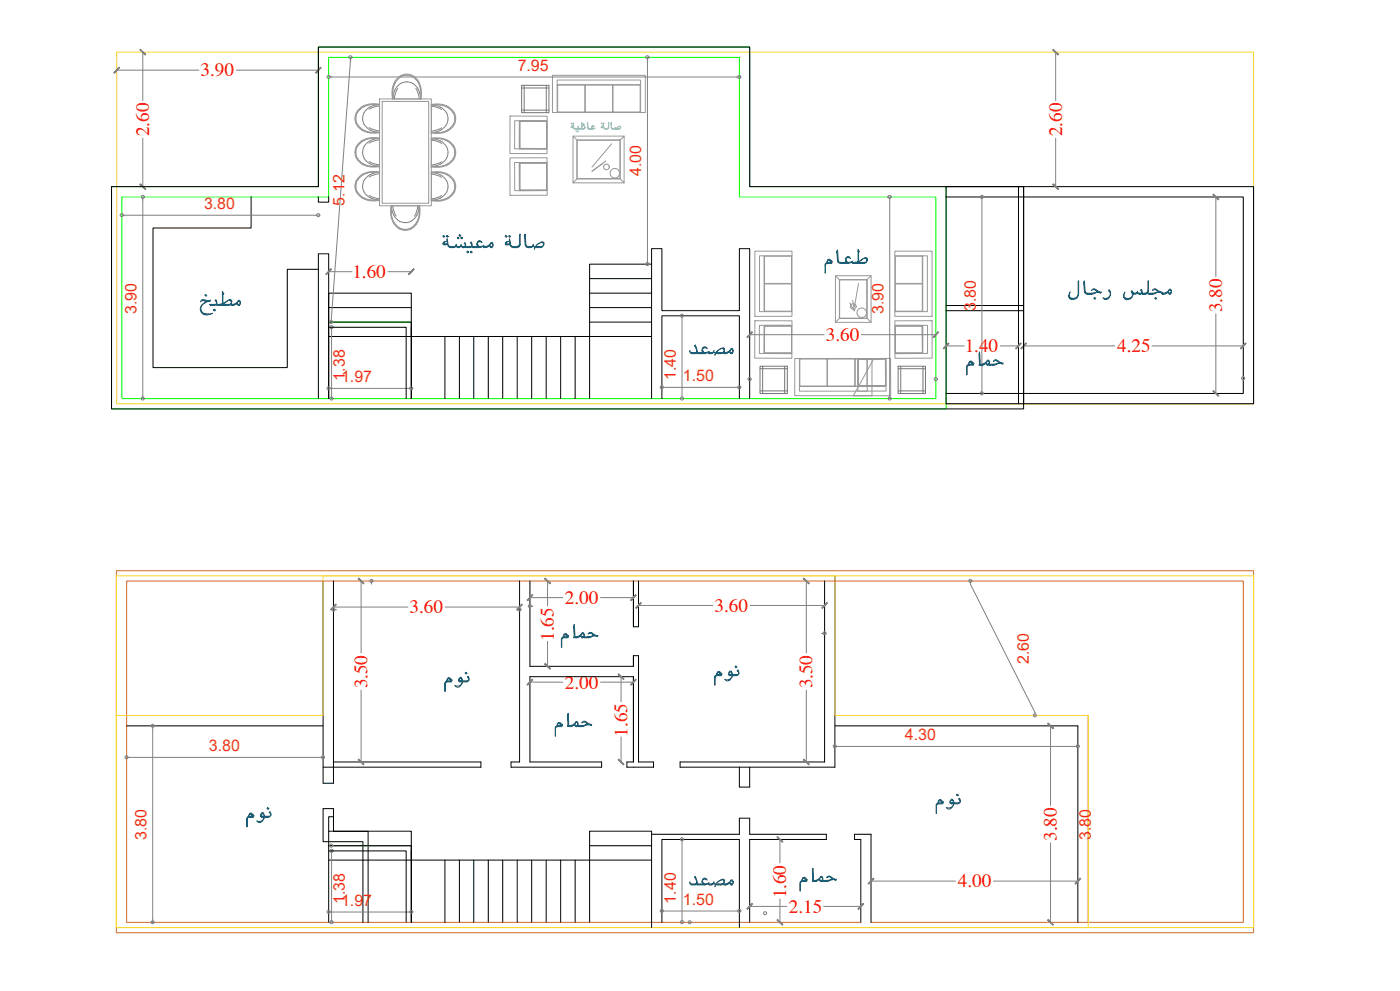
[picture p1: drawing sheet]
<svg xmlns="http://www.w3.org/2000/svg" width="1189mm" height="841mm" viewBox="0 0 1189 841" stroke-linecap="round" stroke-linejoin="round" font-family="sans-serif">
<defs><g id="words">
<g font-size="47.6" fill="#105689">
<text x="558" y="318">lwu]</text>
<text x="558" y="769">lwu]</text>
</g>
<g font-size="16.2" fill="#f00">
<text x="170" y="65">3.90</text>
<text x="127" y="116" transform="rotate(-90 127 116)">2.60</text>
<text x="902" y="116" transform="rotate(-90 902 116)">2.60</text>
<text x="299" y="236">1.60</text>
<text x="1038" y="265" transform="rotate(-90 1038 265)">3.80</text>
<text x="701" y="289">3.60</text>
<text x="819" y="299">1.40</text>
<text x="949" y="299">4.25</text>
<text x="480" y="513">2.00</text>
<text x="348" y="521">3.60</text>
<text x="607" y="519">3.60</text>
<text x="470" y="544" transform="rotate(-90 470 544)">1.65</text>
<text x="312" y="584" transform="rotate(-90 312 584)">3.50</text>
<text x="480" y="584">2.00</text>
<text x="690" y="584" transform="rotate(-90 690 584)">3.50</text>
<text x="533" y="625" transform="rotate(-90 533 625)">1.65</text>
<text x="897" y="714" transform="rotate(-90 897 714)">3.80</text>
<text x="813" y="753">4.00</text>
<text x="668" y="762" transform="rotate(-90 668 762)">1.60</text>
<text x="670" y="775">2.15</text>
</g>
<g font-size="13.6" fill="#dd3700">
<text x="440" y="60">7.95</text>
<text x="545" y="149" transform="rotate(-90 545 149)">4.00</text>
<text x="292" y="175" transform="rotate(-90 292 175)">5.12</text>
<text x="116" y="266" transform="rotate(-90 116 266)">3.90</text>
<text x="750" y="266" transform="rotate(-90 750 266)">3.90</text>
<text x="829" y="264" transform="rotate(-90 829 264)">3.80</text>
<text x="293" y="323" transform="rotate(-90 293 323)">1.38</text>
<text x="574" y="323" transform="rotate(-90 574 323)">1.40</text>
<text x="580" y="324">1.50</text>
<text x="290" y="325">1.97</text>
<text x="874" y="564" transform="rotate(-90 874 564)">2.60</text>
<text x="768" y="628">4.30</text>
<text x="177" y="638">3.80</text>
<text x="124" y="713" transform="rotate(-90 124 713)">3.80</text>
<text x="926" y="713" transform="rotate(-90 926 713)">3.80</text>
<text x="293" y="767" transform="rotate(-90 293 767)">1.38</text>
<text x="574" y="767" transform="rotate(-90 574 767)">1.40</text>
<text x="290" y="769">1.97</text>
<text x="580" y="768">1.50</text>
</g>
<text font-size="13.5" fill="#dd3700" x="173" y="178">3.80</text>
</g></defs>
<!-- layer: PDF_PLGN -->
<path d="M99 44h966v299h-966z" fill="none" stroke="#f8d731" stroke-width=".85"/>
<path d="M95 158h175v-118h367v118h166v189h-708zM104 167h175v-118h349v118h167v171h-691zM279 273h70M279 718h70" fill="none" stroke="#0f0" stroke-width=".85"/>
<!-- layer: PDF_0 -->
<g fill="none" stroke="#000" stroke-width=".85">
<path d="M803 158h262v185h-262zM865 158v185M869 158v185M213 167v26h-83v119h114v-83h26M270 167v5h9v-5M803 167h253v167h-253M501 236h52M553 224h-52v114M501 249h52M803 259h66M279 273h70v13M279 278h66v60"/>
<path d="M279 261h70M349 278v60v-89h-70v89v-123h-9v123M501 261h52M501 273h52M803 264h66M279 286h274M378 286v52M390 286v52M402 286v52M415 286v52M427 286v52M439 286v52"/>
<path d="M451 286v52M464 286v52M476 286v52M488 286v52M553 338v-127h9v53h66v-53h9v127M562 338v-70h66v70M628 651v17M637 651v17M283 693h-4v90M628 694v14h-75M637 694v14h65M279 705h70v78v-61"/>
<path d="M279 718h70v12M501 718h52M702 712h-65v71M726 712h5M726 708h14M279 730h274M279 722h66v61M378 730v53M390 730v53M402 730v53M415 730v53M427 730v53"/>
<path d="M439 730v53M451 730v53M464 730v53M476 730v53M488 730v53M501 783v-78h52v82M562 783v-71h66v75"/>
</g>
<!-- layer: PDF_DI -->
<path d="M282 65h343M121 170v166M106 183h162" fill="none" stroke="#808080" stroke-width=".85"/>
<!-- layer: PDF_0 -->
<g fill="none" stroke="#808080" stroke-width=".85">
<path d="M298 49l-17 224M550 49v175M279 65h3M625 65h3M121 167v3M756 167v171M834 167v167M104 183h2M268 183h2M282 278v60M579 268v70M121 336v2"/>
<path d="M279 330h70M579 712v71M282 722v61M279 774h70"/>
<circle cx="298" cy="49" r="1.3"/>
<circle cx="550" cy="49" r="1.3"/>
<circle cx="279" cy="65" r="1.3"/>
<circle cx="628" cy="65" r="1.3"/>
<circle cx="121" cy="167" r="1.3"/>
<circle cx="755" cy="167" r="1.3"/>
<circle cx="834" cy="167" r="1.3"/>
<circle cx="103" cy="183" r="1.3"/>
<circle cx="270" cy="183" r="1.3"/>
<circle cx="550" cy="224" r="1.3"/>
<circle cx="281" cy="273" r="1.3"/>
<circle cx="282" cy="278" r="1.3"/>
<circle cx="579" cy="268" r="1.3"/>
<circle cx="121" cy="338" r="1.3"/>
<circle cx="279" cy="330" r="1.3"/>
<circle cx="281" cy="338" r="1.3"/>
<circle cx="349" cy="330" r="1.3"/>
<circle cx="579" cy="338" r="1.3"/>
<circle cx="755" cy="338" r="1.3"/>
<circle cx="795" cy="322" r="1.3"/>
<circle cx="834" cy="334" r="1.3"/>
<circle cx="1056" cy="321" r="1.3"/>
<circle cx="281" cy="718" r="1.3"/>
<circle cx="579" cy="712" r="1.3"/>
<circle cx="282" cy="722" r="1.3"/>
<circle cx="279" cy="774" r="1.3"/>
<circle cx="349" cy="774" r="1.3"/>
<circle cx="281" cy="783" r="1.3"/>
<circle cx="579" cy="783" r="1.3"/>
</g>
<!-- layer: PDF_Furniture -->
<g fill="none" stroke="#989898" stroke-width=".85">
<path d="M335 70a12 12 0 0 1 10-7 12 12 0 0 1 11 7M335 70a24 24 0 0 0-2 14M340 65a11 11 0 0 1 15 5M341 65a15 15 0 0 0-7 16M355 70l2 6v6v-6zM356 70l1 5 1 6M469 64h79v31h-79zM473 72h71M474 72h23v23h-23zM497 72h23v23h-23zM521 72h23v23h-23zM303 96l-1 4v3l1 2"/>
<path d="M309 91l-3 1-2 4M321 89h-6l-6 2M321 89h1h-1M322 84h44v91h-44zM322 88v25M322 88a18 18 0 0 0-20 9l-1 4M325 86h39v86h-39zM333 84h25M334 81v1M334 84v-1v1M357 83v1v-1M358 81v3"/>
<path d="M366 89v24M368 89a17 17 0 0 1 17 7M368 89h-2h2M369 88l-3 1M369 88a14 14 0 0 1 18 13 15 15 0 0 1-18 12M385 96a11 11 0 0 1-9 16h-8M433 98l32 1v31h-32zM473 95v-27h71v27M301 101a14 14 0 0 0 17 12h4M304 105l2 4 3 2M309 110a26 26 0 0 0 13 2M309 119l-3 2-2 3"/>
<path d="M319 117a14 14 0 0 0-18 13 15 15 0 0 0 18 12M319 117h3M321 118l-6-1-6 2M321 118h1h-1M322 117v25h-3M366 113h3M366 112h2M366 118h2h-2M366 117v25M368 118a15 15 0 0 1 18 11 14 14 0 0 1-18 12h-2M369 117h-3M369 117a14 14 0 0 1 18 13 15 15 0 0 1-18 12"/>
<path d="M441 102v24M441 103h23v23v-23h-23v23h23h-23zM441 102l23 1v23h-23zM465 103l-28-1v24h28M487 116h43M490 119h37v33h-37zM490 119l-3-3v39l3-3M490 119h36v33h-36zM527 119l3-3v39l-3-3M303 124l-1 5v2l1 3M304 134l2 3 3 2M309 139a23 23 0 0 0 13 2"/>
<path d="M433 134h32v32h-32zM441 138v24M441 138h23h-23v23h23v-23v23h-23zM441 138h23v24h-23zM465 138h-28v24h28M512 139l-9 6M514 137l-11 8M519 122l-16 20M302 158l1 5M303 153l-1 5M309 148l-3 2-2 3M319 146h-5l-5 2"/>
<path d="M319 146h2M321 146h1h-1M322 146v24a18 18 0 0 1-20-9l-1-3M322 146a19 19 0 0 0-20 7l-1 5M366 142h3M366 147h2h-2M366 146v24M368 147a15 15 0 0 1 18 11 14 14 0 0 1-17 12h-3M369 146h-3M369 146a14 14 0 0 1 18 12M387 158a14 14 0 0 1-18 13M487 155h43"/>
<path d="M304 163l2 3 3 2M309 168a26 26 0 0 0 13 2M332 178v6l2 5M332 175v3M332 175h25M333 175v1M356 175a16 16 0 0 1-10 20 14 14 0 0 1-14-17l1-2-1 2M357 175v3M357 178l-1 6-1 5M366 170l3 1M334 189a11 11 0 0 0 10 6 11 11 0 0 0 11-6M641 213h32v55h-32z"/>
<path d="M649 217v47M649 217h23v24h-23zM673 217h-28v47h28M760 213h31v55h-31zM760 217h27v47h-27M760 217h23v24h-23zM784 217v47M709 234h31M713 237h23v33h-23zM713 237l-4-3v40l4-4M713 238h23v32h-23zM736 237l4-3v40l-4-4"/>
<path d="M649 241h23v23h-23zM722 257l3 7M724 255l1 9M729 241l-3 19M760 241h23v23h-23zM641 272h32l-1 32h-31zM649 276v24M649 277h23v23v-23h-23v23h23h-23zM649 276h23v24h-23zM673 276h-28v24h27M709 274h31M760 272h31l1 32h-32z"/>
<path d="M760 276h28v24h-28M760 277v23v-23h23v23h-23h23v-23zM760 276h23v24h-23zM784 276v24M675 304h65v32h-65zM679 304v28h57v-28M679 305h23v23h-23zM703 305h23v23h-23zM726 305h10v23h-10zM728 305h24v22l-24 1zM729 305h23v22l-23 1v-23v23l23-1v-22zM742 304h14v32h-31z"/>
<path d="M752 304v28h-24v-28M679 328h57M752 328h-24"/>
<circle cx="515" cy="142" r="2.4"/>
<circle cx="522" cy="147" r="4"/>
<circle cx="725" cy="260" r="2.4"/>
<circle cx="732" cy="265" r="4"/>
</g>
<!-- layer: PDF_TEXT1 -->
<g fill="none" stroke="#7fbfff" stroke-width=".85">
<path d="M485 105h1M485 104v1zM485 108h1M486 107l-1 1M486 107v1M486 108h1h-1M487 105h.1M487 104v1zM487 107h-1h1M487 108l1 1h3M487 108v-2v3l1 1M487 109h2"/>
<path d="M489 111l1 1zM489 111l1 1M490 108h1M491 111v1zM491 111v1M491 107v2M491 107v1M491 109h-2M491 109l1 1M491 108v1M491 109l-1 1-2-1M491 109h2"/>
<path d="M493 109l1-1-1 1-1 1M494 108l-1 1h-2M494 108v-4v4M495 106l-1 1 1-1M495 106l1-1-1 1M495 106h1M495 105h1M496 106l-1 1M496 107l1 2M496 107l1 1M496 109h-2M496 107v1h1"/>
<path d="M497 108l-1 1M497 109l-1 1-2-1h2M499 104v5M499 108l1 2 4-1h1M499 108v-4v4M499 108l1 1h5M499 108l1 1h3M500 109l1 1M503 108a1.6 1.6 0 0 0 1 1 1.6 1.6 0 0 0 1 0M503 107l-1 1 1 1M503 107h.1M503 107h2"/>
<path d="M504 107h-1v2M505 107h-2v1M511 105h.1M511 108h1M511 107l-1 1h1M511 107v1M512 108h.1M512 105h1M512 104l1 1h-1zM512 107h-1h1M513 108l1 2M513 108l-1-2 1 2"/>
<path d="M513 109h1M514 109v1M514 110h2M514 109h2M517 108l-1 1h-2l-1-1M517 108l-1 1M517 108v-4v4M519 104v5M519 108l1 2M519 108l1 1M519 108v-4v4M519 108l3 1"/>
<path d="M522 109h-1M522 109h2M522 108v1M522 108a1.5 1.5 0 0 1-2 1M523 109h3M524 109h2M526 107l1 1M526 107l-2 1-1 2v-1a1.8 1.8 0 0 1 2-2 1.8 1.8 0 0 1 2 1l-1 1M526 109h.1M527 108a2.8 2.8 0 0 1-5 1"/>
</g>
<!-- layer: PDF_Furniture -->
<g fill="none" stroke="#767676" stroke-width=".85">
<path d="M443 72h23v24h-23zM443 75h23M445 72v24M464 72v24M443 93h23M645 311h24v23h-24zM645 313h24M648 311v23M666 311v23M763 311h23v23h-23zM763 313h23M765 311v23"/>
<path d="M784 311v23M645 332h24M763 332h23"/>
</g>
<g fill="none" stroke="#808080" stroke-width=".85">
<path d="M338 75l-2 4-1 5M341 71a14 14 0 0 0-7 11M341 71a12 12 0 0 1 16 11M353 75l2 4 1 5M314 91a11 11 0 0 0-6 10M321 89l-7 2M322 90l-4 1-5 2M366 90l5 1 4 2M367 89a15 15 0 0 1 12 7M379 96a12 12 0 0 1-11 16h-1M308 101a13 13 0 0 0 13 11M313 108l5 2 4 1"/>
<path d="M321 118a12 12 0 0 0-12 16 14 14 0 0 0 12 7M322 119l-4 1-5 1M366 119l5 1 4 2M367 118a12 12 0 0 1 12 16 15 15 0 0 1-12 7M375 108l-4 2-5 1M313 137l5 2 4 1M375 137l-4 2-5 1M321 146a12 12 0 0 0-12 17l3 3 2 2M322 147l-4 1-5 2M366 148l5 1 4 1M367 147a12 12 0 0 1 12 16l-2 3-3 2M313 166l5 2 4 1"/>
<path d="M314 168l7 2M332 176a12 12 0 0 0 16 12l3-2 3-3M334 175v4l2 4M355 175l-1 4-2 4M356 176l-2 7M374 168l-7 2M375 166l-4 2-5 1"/>
</g>
<!-- layer: PDF2_PLGN -->
<path d="M99 484h966v308h-966zM108 607h166M709 607h215v176M731 783h-623v-290h948v290h-316" fill="none" stroke="#cd6928" stroke-width=".85"/>
<!-- layer: PDF2_0 -->
<g fill="none" stroke="#000" stroke-width=".85">
<path d="M274 493v172M283 493v172M441 493v154h-7M450 493v72M538 493v39M542 493v39M700 493v154h-122M709 489v162h-131M538 556v9M542 556v91h13M450 574v73h61M538 574v73h-6"/>
<path d="M108 616h166M709 616h206v167M274 651h134M283 647h125M434 651h77M532 651h23M274 686v28h34v69M283 686v20h30v77M731 712v71M740 708v75"/>
</g>
<g fill="none" stroke="#808080" stroke-width=".85">
<path d="M315 493v3M824 493v3M283 517h3M439 517h2M450 515h3M698 538h2M130 616v3M879 605v2M709 633h3M913 633h2M108 643h2M272 643h2"/>
<path d="M130 780v3"/>
<circle cx="315" cy="493" r="1.3"/>
<circle cx="824" cy="493" r="1.3"/>
<circle cx="283" cy="517" r="1.3"/>
<circle cx="441" cy="517" r="1.3"/>
<circle cx="450" cy="514" r="1.3"/>
<circle cx="700" cy="537" r="1.3"/>
<circle cx="130" cy="616" r="1.3"/>
<circle cx="879" cy="607" r="1.3"/>
<circle cx="709" cy="633" r="1.3"/>
<circle cx="915" cy="633" r="1.3"/>
<circle cx="107" cy="643" r="1.3"/>
<circle cx="274" cy="643" r="1.3"/>
<circle cx="650" cy="775" r="1.3"/>
<circle cx="130" cy="783" r="1.3"/>
<circle cx="586" cy="783" r="1.3"/>
</g>
<!-- layer: PDF2_DI -->
<path d="M824 496l55 109M130 619v161M712 633h201M110 643h162" fill="none" stroke="#808080" stroke-width=".85"/>
<!-- layer: PDF2_PLGN -->
<path d="M99 489h966v298h-966zM99 607h175v-118h435v118h215v180h-825z" fill="none" stroke="#f8d731" stroke-width=".85"/>
<!-- layer: 0 -->
<g fill="none" stroke="#808080" stroke-width=".85">
<path d="M99 60h70M121 44v41M201 60h69M896 44v41M121 117v41M896 117v41M1032 167v68M279 231h20M329 231h20M1032 266v68M637 284h63M731 284h64"/>
<path d="M803 294h16M849 294h16M869 294h78M978 294h78M307 493v61M465 493v21M685 493v61M283 515h63M378 515h63M450 507h28M510 507h28M542 514h63"/>
<path d="M637 514h63M465 544v21M450 579h28M510 579h28M527 574v21M307 586v61M685 586v61M892 616v68M527 625v22M662 712v20M892 715v68M740 748h71"/>
<path d="M844 748h71M637 769h31M662 763v20M699 769h32"/>
</g>
<g fill="#808080" stroke="#808080" stroke-width=".85">
<path d="M871 291l-4 5 5-4zM871 291l-4 5z"/>
<path d="M1053 296h1l4-5zM1058 291v1l-4 4z"/>
<path d="M862 296h1l4-5zM867 291v1l-4 4z"/>
<path d="M805 291l-4 5 5-4zM805 291l-4 5z"/>
<path d="M792 286h1l4-4zM797 282l-4 4z"/>
<path d="M1031 331l-1 1 5 4zM1030 332l5 4h-1z"/>
<path d="M1030 165l4 5 1-1zM1030 165h1l4 4z"/>
<path d="M347 233l4-5zM351 228l1 1-5 4z"/>
<path d="M281 228l-4 5 5-4zM281 228l-4 5z"/>
<path d="M119 156l5 4zM119 156l5 4-1 1z"/>
<path d="M119 42l4 5 1-1zM119 42l5 4z"/>
<path d="M101 57l-4 5 5-4zM101 57l-4 5z"/>
<path d="M268 62l4-5zM272 57l1 1-5 4z"/>
<path d="M285 513l-4 5 5-5zM285 513l-4 5v-1z"/>
<path d="M439 517v1l4-5zM443 513h1l-5 5z"/>
<path d="M544 511l-4 5 5-4zM544 511l-4 5z"/>
<path d="M702 511l-4 5zM702 511l1 1-5 4z"/>
<path d="M452 577l-4 4 4-4zM448 581l4-4-4 4z"/>
<path d="M535 581h1l4-4zM540 577l-4 4z"/>
<path d="M742 745l-4 5 4-4zM737 750l5-5-4 5z"/>
<path d="M913 750l4-5zM917 745l1 1-5 4z"/>
<path d="M729 771v1l4-5zM733 767l-4 5z"/>
<path d="M660 710l4 5 1-1zM660 710l5 4z"/>
<path d="M660 780v1l5 4zM660 781l5 4h-1z"/>
<path d="M890 780v1l5 4zM890 781l5 4h-1z"/>
<path d="M890 614l4 4h1zM890 614l5 4z"/>
<path d="M683 644l-1 1 5 4zM682 645l5 4z"/>
<path d="M682 491l5 4zM683 491l4 4-5-4z"/>
<path d="M525 572l4 5 1-1zM525 572l5 4z"/>
<path d="M525 644v1l5 4zM525 645l5 4h-1z"/>
<path d="M452 505l-4 5 4-5zM452 505l-4 5v-1z"/>
<path d="M535 509l1 1 4-5zM540 505l-4 5z"/>
<path d="M463 491l4 4zM463 491l4 4z"/>
<path d="M463 563v1l4 3zM463 564l4 3v1z"/>
<path d="M305 644l-1 1 5 4zM304 645l5 4z"/>
<path d="M304 491l5 4zM304 491h1l4 4z"/>
<path d="M895 156h-1l5 4zM894 156l5 4-1 1z"/>
<path d="M894 42l4 5 1-1zM894 42h1l4 4z"/>
</g>
<g fill="none" stroke="#000" stroke-width=".85">
<path d="M95 158h175v-118h367v118h232v189h-774zM538 532h4M538 556h4M450 574h88M450 565h88M408 647v4M434 647v4M511 647v4M532 647v4M555 647v4M578 647v4M274 665h9"/>
<path d="M628 668h9M274 686h9M628 694h9M702 708v4M726 708v4"/>
</g>
<!-- layer: TEXT1 -->
<g fill="none" stroke="#105689" stroke-width=".85">
<path d="M377 200l1 1h-1h-1zM380 200l1 1h-1h-1zM390 200v-1l1 1v1zM390 199l1 1M430 200l1 1h-1h-1zM433 200l1 1h-1h-1zM446 200v8l1 1 2 1M376 200l1 1M377 206v1h2M377 205a1.3 1.3 0 0 0-1 1 1.3 1.3 0 0 0 1 2h2l1-1h-2M377 205a.8 .8 0 0 0 0 1 .8 .8 0 0 0 1 1M378 205h2z"/>
<path d="M379 200l1 1M381 209l3 1M383 209l1 1M383 209l-2-1-2-5 1 5 2 2h4l1-1v-2l-1 2h-3M387 209l-1 1h-3M387 209h1a2.1 2.1 0 0 0 4-1 2.4 2.4 0 0 1-2 2 2.4 2.4 0 0 1-3-1zM388 209l1 1 2-1M388 202l1-1 1 1-1 1zM389 202h.1M391 202l1-1 1 1-1 1zM391 209h1a1.7 1.7 0 0 0 2 0 1.7 1.7 0 0 0 1-2v-1a2.3 2.3 0 0 1 0 4 2.3 2.3 0 0 1-4-1M392 202h.1"/>
<path d="M395 206v1M395 209h5l1-1-2-2 1-1a2.6 2.6 0 0 1 1 3 2.6 2.6 0 0 1-2 2M395 209l1 1h3M395 209a2.1 2.1 0 0 1-3 0M397 213l1 1M397 213l1 1-1 1-1-1zM400 213l1 1M400 206l1 1M400 210h-5M400 213l1 1-1 1-1-1zM400 209l1 1h7l3-2-1 1a2.7 2.7 0 0 1-3 0 2.7 2.7 0 0 1-1-4h2l1 1a2.4 2.4 0 0 0-4-1 2.4 2.4 0 0 0 1 4h-6M408 205a2.2 2.2 0 0 0-3 1 2.2 2.2 0 0 0 1 3"/>
<path d="M410 209l-9 1M415 208l-2 2h-2M416 208l1 2 1-1M416 208a1.4 1.4 0 0 0 1 1 1.4 1.4 0 0 0 2-1 1.4 1.4 0 0 0-2-1l-3 3h-3l-1-1M417 207l1-1 1 1M418 206l1 2a1.7 1.7 0 0 1-2 2l-2-2M418 206h-1a6 6 0 0 1-7 3M429 200l1 1M429 206l1 1h2M430 208h2M430 205a1.3 1.3 0 0 0-1 1 1.3 1.3 0 0 0 1 2M430 205h3h-3a.8 .8 0 0 0 0 1 .8 .8 0 0 0 1 1h2l-2 1"/>
<path d="M432 200l1 1M434 209l3 1M436 209l1 1M436 209l-2-1-2-5 1 5 1 1 2 1h4l2-2v-9l-1 9-2 1h-3M441 207l-1 2-4 1M447 208v1h2M447 208l-1-9-1 1 2 9 1 1h3l1-1 1-2-1 2h-4M448 209l1 1M452 209l-1 1h-2M460 206h1l1 2M461 209l-2 1h-4M461 208a2 2 0 0 0-1-2 2 2 0 0 0-2 1l-3 2-1 2a8 8 0 0 1 8-5v2l-2 2h-5l-2-1h7l1-1"/>
<path d="M711 213l1 8v2h9h2M719 219l-1 1a2 2 0 0 0 1 3h-6l1 1M719 218l2 1M719 218a2.4 2.4 0 0 0 0 4M720 218h1l1 1a2.2 2.2 0 0 0-3 0 2.2 2.2 0 0 0 1 4M720 218l-2 1M729 212l1 1-1 1v7zM729 212v2M734 219a1.6 1.6 0 0 1 2 0 1.6 1.6 0 0 1 0 2M703 221h1l2 1M705 220h-2l-1 2 2-1 2 2h-4l-1 1v8v-7M705 220l2 2-1 2h-4l-1 1"/>
<path d="M706 223h-4l-1 1M714 223l-1-1-1-1-1-9-1 2 1 8 1 1 2 1M720 223l4-1-3 2h-7M734 223a1.9 1.9 0 0 0 2-3 2 2 0 0 0-4 0l-3 2-3 1 3-1 4-3a2 2 0 0 1 3 0 2 2 0 0 1 0 3l-3 2h-9l-1-1h11M735 223h-1h-10M920 239l1 9 1 1h2M975 238v10l-2 2h-3l-1-1h4l2-2zM171 259a5 5 0 0 0 1 7 5 5 0 0 0 6 1l3-1a7 7 0 0 1-10-3v-1M171 255h7M174 251l1-1 1 1h-1zM174 250l1 1M176 256l-5 3"/>
<path d="M178 256a8 8 0 0 0-7 6M178 256l1-1h-3l-2-1a2.6 2.6 0 0 0-4 2 5 5 0 0 1 6 0M183 258l1-1-1-2v-1a2.6 2.6 0 0 1 1 3 2.6 2.6 0 0 1-2 2M183 258h-5l1 1h3M183 255l1 1M183 259h-4M184 258h11a1.9 1.9 0 0 0 1-3 1.9 1.9 0 0 0-3 1l-4 2h-3h4l3-3a2 2 0 0 1 4 0 2 2 0 0 1-1 3l-2 1h-9zM189 248l1 1M189 248l1 1-1 1v7zM194 255h2M196 258l-2 1h-10M196 258l1 1"/>
<path d="M196 258a8 8 0 0 0 7-3l1 2-1 2M196 255v2M200 258l-2 1h-2M201 257l2 2M201 257l2 2 1-1M201 257a1.4 1.4 0 0 0 1 2 1.4 1.4 0 0 0 2-2 1.4 1.4 0 0 0-2-1l-2 3h-3M202 256l1-1 1 1M908 252l3 2 3-1M908 251a4 4 0 0 0 6 1M909 248l-1 3M909 248a4 4 0 0 0 0 6 4 4 0 0 0 5-1l2-3M916 250v-12v12l-2 2"/>
<path d="M921 247l1 2h1M928 246h2M929 253l1-1v1v1zM929 253l1 1M930 246l5 2M930 246h-1l-2 1a2.7 2.7 0 0 1 5 0l3 1v1a8 8 0 0 0-8 1h-4l-2-2-1-8 1-2v9M930 246l2 1-4 2h-5l1 1M932 248l-4 1h-4M942 253l-2 1-2-1M942 246l1 2M942 246a5 5 0 0 1 1 5 5 5 0 0 1-5 3l-1-1a4 4 0 0 0 5-1 4 4 0 0 0-1-5zM954 252a4 4 0 0 0 7 1"/>
<path d="M955 248a3 3 0 0 0 0 5 3 3 0 0 0 5 0 3 3 0 0 0 1-5v-1a4 4 0 0 1 0 6 4 4 0 0 1-7-1v-2zM961 247l1 3M961 248l2 1a1.9 1.9 0 0 0 3-2 1.8 1.8 0 0 0 1 2 1.8 1.8 0 0 0 2 0 1.3 1.3 0 0 0 1-2 1.3 1.3 0 0 0-1-1 2.3 2.3 0 0 1 0 3 2.3 2.3 0 0 1-3-1 2.4 2.4 0 0 1-2 2 2.4 2.4 0 0 1-3-2zM962 249h2h1M969 246l1 1M970 248a2.1 2.1 0 0 1-3 1M975 247l-2 2h-3M980 246h2M981 253l1 1M981 252l1 1-1 1v-1zM982 246l5 2M982 246h-1l-2 1a2.7 2.7 0 0 1 4 0l4 1-1 1"/>
<path d="M982 246l2 1-4 2h-5v1h4M984 248l-5 1h-4M986 249h2M986 249a8 8 0 0 0-7 1M991 248l-2 2h-2l-1-1M992 248l1 1h1M992 247a1.4 1.4 0 0 0 1 2 1.4 1.4 0 0 0 2-1 1.4 1.4 0 0 0-2-2l-2 2M993 246h1l1 1M993 246a6 6 0 0 1-5 3M994 246l1 2a1.7 1.7 0 0 1-2 2l-2-2-2 1h-2M994 246h-1M170 262l2 4"/>
<path d="M172 266l3 1h3M181 263l1-1 1 1-1 1zM182 263v1M832 300v8M832 299v8v3l-1-10zM823 307l2-1 2 2v2h-4l-2 1v7v-8l1-1h4l-2-2-1 2v-2M824 307l3 2M826 310h-3l-2 1M837 308l-3 2h-2M837 308l2 2 1-1M837 308a1.4 1.4 0 0 0 1 1 1.4 1.4 0 0 0 2-1 1.4 1.4 0 0 0-2-1l-3 3a2 2 0 0 1-3-1 8 8 0 0 0 7-3 2.2 2.2 0 0 1 1 2 2.2 2.2 0 0 1-2 2l-1-2M838 307l1-1 1 1"/>
<path d="M844 307a4 4 0 0 1 4 1l-3 1h-5v1h4l4-2M845 306h1l5 3M846 305l1 1M846 305l-2 2M847 306l5 2-1 1M848 308l3 1M849 308l-5 2h-4M479 538h1l2 2M487 531l1 9M488 530v9l-1 2v-9zM492 540l-2 1M492 540l-2 1h-2"/>
<path d="M493 540l2 1M493 540l2 1 1-1M493 539a1.4 1.4 0 0 0 1 2 1.4 1.4 0 0 0 2-2 1.4 1.4 0 0 0-2-1l-2 2M494 538l1-1 1 1M501 537h1l5 3M505 539l-5 2h-4M479 540l-2 2v8v-7l2-2M479 540h3l-2-1-2 1 2-2 3 2-1 1h-3M482 541h-3l-2 1M488 540v1h2M488 540h1M489 540a8 8 0 0 0 6-3 2.7 2.7 0 0 1 0 4"/>
<path d="M496 540h3M496 540v1M499 540l5-1-1-1a2.7 2.7 0 0 0-4 0 2.7 2.7 0 0 1 5 0l4 2h-1a8 8 0 0 0-7 1h-4M380 578l-2 1v8v-6M380 578h3l-2-2-2 1 2-2 3 2-1 2h-4l-1 2M380 576h1l3 1M383 578h-3l-2 1M390 577l1 1h1M390 576l1-1 1 1M391 575l-1 3v1h3M391 575a2.6 2.6 0 0 1 2 4M391 578a1.1 1.1 0 0 1-1-2 1.1 1.1 0 0 1 2 0 4 4 0 0 1-1 5 4 4 0 0 1-5 1l1 1a4 4 0 0 0 6-4"/>
<path d="M392 578l1 1h3a2.6 2.6 0 0 0 2-2 2.6 2.6 0 0 0-1-3v1l1 2v1h-7M395 571l1-1 1 1-1 1zM395 571l1 1M397 574l1 2M397 578h-4M607 575v7v-8l1-1h4l-2-2-1 1 1-2h1l2 2v1l-5 1-1 1M610 571v-1l3 2M612 573h-3l-2 1M616 576l2 1h1l3-4a4 4 0 0 1-2 4 4 4 0 0 1-4 0zM619 572l1 1h2M620 570h1v1M620 573a2 2 0 0 1-1-2 2 2 0 0 1 2-1l1 3h-2"/>
<path d="M621 572l1 1M624 566h1M625 565l1 1-1 1-1-1zM626 569l1 2M626 573h-4M627 569v3M627 569h-1l1 2M627 571l-1 1-6 1a1.1 1.1 0 0 1-1-1 1.1 1.1 0 0 1 1-2 1.1 1.1 0 0 1 1 1l1 2M627 572l-1 1h-4M474 614h1l2 2h-4l-1 1-1 8 1-7 1-1M474 614l-1 1 1-1 1-1 3 2-1 2h-4M474 614h1l2 1"/>
<path d="M477 616h-4l-1 1M482 606l1 9M482 605l1 9-1 3v-10zM482 616l1 1M483 616h1M483 617h1M484 616a8 8 0 0 0 6-4 2.7 2.7 0 0 1 0 5M487 615l-2 1h-2M487 615l3 2M488 615l1 1h1M488 614a1.4 1.4 0 0 0 1 2 1.4 1.4 0 0 0 2-1 1.4 1.4 0 0 0-2-2l-2 3-3 1M489 613h1l1 1"/>
<path d="M490 616l1 1M490 616h4M491 617h3M495 612l2 1 3 2M498 613l4 2v1a8 8 0 0 0-7 1h-1M498 613l-1-1a2.2 2.2 0 0 0-3 1 3 3 0 0 1 5 1l-5 2M500 615l-5 1h-4M500 615h2M798 679h1l2 2M808 679v-1a2.6 2.6 0 0 1 2 4h-3zM808 679a2.8 2.8 0 0 1 2 3 2.8 2.8 0 0 1-2 3l-2 1-2-1 1 2 2-1M808 679a1.1 1.1 0 0 0-1 2 1.1 1.1 0 0 0 1 0h7v-1l-1-2 1-1a2.6 2.6 0 0 1 1 3 2.6 2.6 0 0 1-3 2h-3v-1"/>
<path d="M808 679h1M813 674v1M813 674l1 1h-1h-1zM814 678l1 1M212 690h1l3 2-1 2h-4l-1 1v7v-8l1-1h4l-2-2-2 1zM212 691h1l2 1M215 693h-4l-1 1M221 692l1 1 3 1-1-2a1.6 1.6 0 0 0 0-2 1.6 1.6 0 0 0-2 0l-1 2M221 692l1 1h2M222 690h1l1 1M224 694v1l-2 2h-2h-2M224 694a4 4 0 0 1-1 3 4 4 0 0 1-4 0h-1"/>
<path d="M227 686v-1l1 1v1zM227 686l1 1M229 689l1 2M229 693h-4M230 692l-1 1-1 1h-3l-1-1M230 692l-1-3v1l1 1-1 2h-6a1.2 1.2 0 0 1-1-1 1.2 1.2 0 0 1 1-2 1.2 1.2 0 0 1 1 1v3M795 683l2-2h3l-2-1-1 1 1-2h1l2 2v1h-5v1l-1 7v-7M800 682h-3l-2 1M807 681l1 1h2M810 682l-1 3-2 1M814 682h-4M690 738v8"/>
<path d="M690 737l1 8-1 3v-10zM682 745h1l3 1-1 2h-4l-1 1-1 7 1-8 1-1h4l-2-2-2 2zM682 745h1l2 2M685 748h-4l-1 1M695 746l-2 2h-2M695 746l2 2M696 746l1 2 1-1M696 746l1 1M697 745v-1l2 1M697 747a1.2 1.2 0 0 0 2-1 1.2 1.2 0 0 0-2-1l-3 3h-3l-1-1a8 8 0 0 0 7-3 2.3 2.3 0 0 1 2 2 2.3 2.3 0 0 1-2 2M703 744h2M705 747l-3 1h-3l-1-1h4"/>
<path d="M705 744l5 3M706 747h-1M706 747h4v-1l-4-1a2.4 2.4 0 0 0-4 0 4 4 0 0 1 5 1l-5 1M708 746l-5 2h-4"/>
</g>
<use href="#words"/>
</svg>
